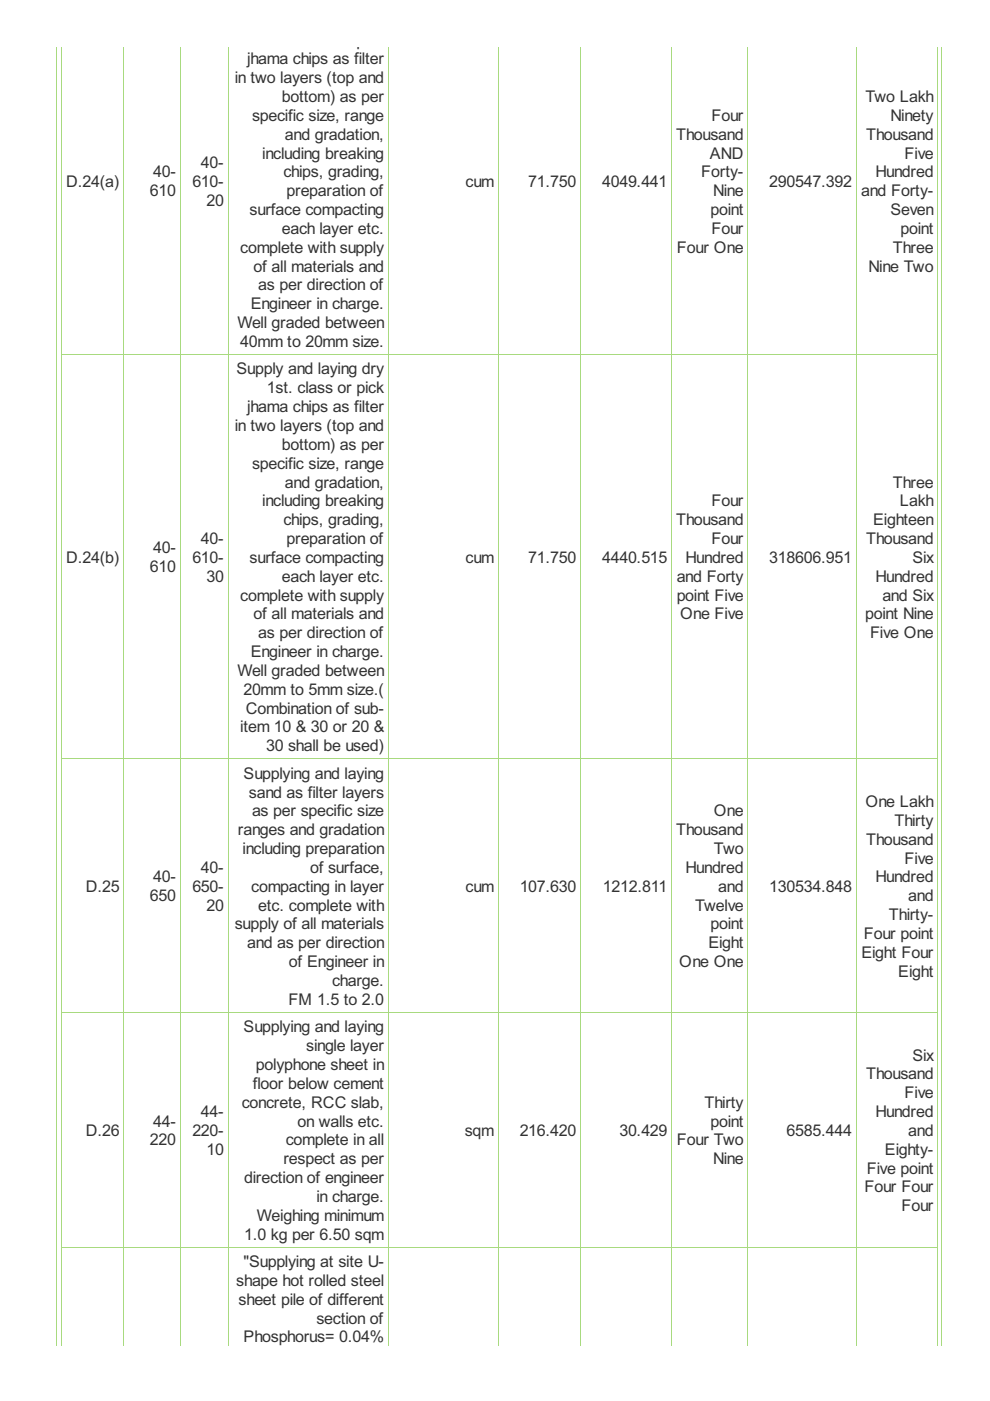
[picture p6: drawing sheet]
<svg xmlns="http://www.w3.org/2000/svg" width="210mm" height="297mm" viewBox="0 0 210 297" stroke-linecap="round" stroke-linejoin="round" font-family="sans-serif">
<defs><g id="words">
<g font-size="3.8" fill="#333">
<text x="56.6" y="9.7">1st. class or pick</text>
<text x="49.8" y="17.6">in two layers (top and</text>
<text x="52.4" y="13.7">jhama chips as filter</text>
<text x="59.8" y="21.6">bottom) as per</text>
<text x="183.5" y="21.6">Two Lakh</text>
<text x="53.4" y="25.6">specific size, range</text>
<text x="60.4" y="29.6">and gradation,</text>
<text x="143.4" y="29.6">Thousand</text>
<text x="150.9" y="25.6">Four</text>
<text x="183.6" y="29.6">Thousand</text>
<text x="188.8" y="25.6">Ninety</text>
<text x="42.6" y="35.6">40-</text>
<text x="55.6" y="33.6">including breaking</text>
<text x="150.5" y="33.6">AND</text>
<text x="191.8" y="33.6">Five</text>
<text x="14" y="39.6">D.24(a)</text>
<text x="31.8" y="41.6">610</text>
<text x="32.5" y="37.6">40-</text>
<text x="40.8" y="39.6">610-</text>
<text x="60.1" y="37.6">chips, grading,</text>
<text x="60.8" y="41.6">preparation of</text>
<text x="98.7" y="39.6">cum</text>
<text x="112" y="39.6">71.750</text>
<text x="127.7" y="39.6">4049.441</text>
<text x="148.7" y="37.6">Forty-</text>
<text x="151.2" y="41.6">Nine</text>
<text x="163.1" y="39.6">290547.392</text>
<text x="182.6" y="41.6">and Forty-</text>
<text x="185.6" y="37.6">Hundred</text>
<text x="43.8" y="43.6">20</text>
<text x="52.9" y="45.6">surface compacting</text>
<text x="150.6" y="45.6">point</text>
<text x="188.8" y="45.6">Seven</text>
<text x="50.9" y="53.6">complete with supply</text>
<text x="59.8" y="49.6">each layer etc.</text>
<text x="143.5" y="53.6">Four One</text>
<text x="150.9" y="49.6">Four</text>
<text x="189.3" y="53.6">Three</text>
<text x="190.9" y="49.6">point</text>
<text x="53.8" y="57.6">of all materials and</text>
<text x="184.1" y="57.6">Nine Two</text>
<text x="53.2" y="65.6">Engineer in charge.</text>
<text x="54.8" y="61.6">as per direction of</text>
<text x="50.3" y="69.6">Well graded between</text>
<text x="50.9" y="73.6">40mm to 20mm size.</text>
<text x="50.2" y="79.4">Supply and laying dry</text>
<text x="56.6" y="83.4">1st. class or pick</text>
<text x="52.4" y="87.4">jhama chips as filter</text>
<text x="49.8" y="91.4">in two layers (top and</text>
<text x="59.8" y="95.4">bottom) as per</text>
<text x="53.4" y="99.4">specific size, range</text>
<text x="55.6" y="107.4">including breaking</text>
<text x="60.4" y="103.4">and gradation,</text>
<text x="150.9" y="107.4">Four</text>
<text x="189.3" y="103.4">Three</text>
<text x="190.8" y="107.4">Lakh</text>
<text x="60.1" y="111.4">chips, grading,</text>
<text x="143.4" y="111.4">Thousand</text>
<text x="185.1" y="111.4">Eighteen</text>
<text x="14" y="119.3">D.24(b)</text>
<text x="32.5" y="117.3">40-</text>
<text x="40.8" y="119.3">610-</text>
<text x="42.6" y="115.3">40-</text>
<text x="52.9" y="119.3">surface compacting</text>
<text x="60.8" y="115.3">preparation of</text>
<text x="98.7" y="119.3">cum</text>
<text x="112" y="119.3">71.750</text>
<text x="127.7" y="119.3">4440.515</text>
<text x="145.4" y="119.3">Hundred</text>
<text x="150.9" y="115.3">Four</text>
<text x="163.1" y="119.3">318606.951</text>
<text x="183.6" y="115.3">Thousand</text>
<text x="193.5" y="119.3">Six</text>
<text x="31.8" y="121.3">610</text>
<text x="43.8" y="123.3">30</text>
<text x="59.8" y="123.3">each layer etc.</text>
<text x="143.5" y="123.3">and Forty</text>
<text x="185.6" y="123.3">Hundred</text>
<text x="50.9" y="127.3">complete with supply</text>
<text x="53.8" y="131.3">of all materials and</text>
<text x="143.5" y="127.3">point Five</text>
<text x="144.2" y="131.3">One Five</text>
<text x="183.4" y="131.3">point Nine</text>
<text x="187.1" y="127.3">and Six</text>
<text x="54.8" y="135.3">as per direction of</text>
<text x="184.5" y="135.3">Five One</text>
<text x="50.3" y="143.3">Well graded between</text>
<text x="53.2" y="139.3">Engineer in charge.</text>
<text x="51.6" y="147.3">20mm to 5mm size.(</text>
<text x="50.9" y="155.3">item 10 &amp; 30 or 20 &amp;</text>
<text x="52.2" y="151.3">Combination of sub-</text>
<text x="56.4" y="159.3">30 shall be used)</text>
<text x="51.7" y="165.1">Supplying and laying</text>
<text x="52.8" y="169.1">sand as filter layers</text>
<text x="53.4" y="173.1">as per specific size</text>
<text x="151.4" y="173.1">One</text>
<text x="183.5" y="171.1">One Lakh</text>
<text x="50.4" y="177.1">ranges and gradation</text>
<text x="143.4" y="177.1">Thousand</text>
<text x="183.6" y="179.1">Thousand</text>
<text x="189.6" y="175.1">Thirty</text>
<text x="42.6" y="185.1">40-</text>
<text x="51.4" y="181.1">including preparation</text>
<text x="65.7" y="185.1">of surface,</text>
<text x="145.4" y="185.1">Hundred</text>
<text x="151.4" y="181.1">Two</text>
<text x="191.8" y="183.1">Five</text>
<text x="18.2" y="189.1">D.25</text>
<text x="31.8" y="191.1">650</text>
<text x="32.5" y="187.1">40-</text>
<text x="40.8" y="189.1">650-</text>
<text x="53.3" y="189.1">compacting in layer</text>
<text x="98.7" y="189.1">cum</text>
<text x="110.2" y="189.1">107.630</text>
<text x="127.8" y="189.1">1212.811</text>
<text x="152.3" y="189.1">and</text>
<text x="163.1" y="189.1">130534.848</text>
<text x="185.6" y="187.1">Hundred</text>
<text x="192.6" y="191.1">and</text>
<text x="43.8" y="193.1">20</text>
<text x="49.8" y="197.1">supply of all materials</text>
<text x="54.8" y="193.1">etc. complete with</text>
<text x="147.4" y="193.1">Twelve</text>
<text x="150.6" y="197.1">point</text>
<text x="188.5" y="195.1">Thirty-</text>
<text x="52.4" y="201.1">and as per direction</text>
<text x="150.2" y="201.1">Eight</text>
<text x="182.6" y="203.1">Eight Four</text>
<text x="183.1" y="199.1">Four point</text>
<text x="61.3" y="205.1">of Engineer in</text>
<text x="70.4" y="209">charge.</text>
<text x="144" y="205.1">One One</text>
<text x="190.5" y="207.1">Eight</text>
<text x="61.1" y="213">FM 1.5 to 2.0</text>
<text x="51.7" y="218.9">Supplying and laying</text>
<text x="54.3" y="226.9">polyphone sheet in</text>
<text x="64.9" y="222.9">single layer</text>
<text x="193.5" y="224.9">Six</text>
<text x="53.6" y="230.9">floor below cement</text>
<text x="183.6" y="228.9">Thousand</text>
<text x="191.8" y="232.8">Five</text>
<text x="32.5" y="238.8">44-</text>
<text x="42.6" y="236.8">44-</text>
<text x="51.3" y="234.8">concrete, RCC slab,</text>
<text x="63.1" y="238.8">on walls etc.</text>
<text x="149.4" y="234.8">Thirty</text>
<text x="150.6" y="238.8">point</text>
<text x="185.6" y="236.8">Hundred</text>
<text x="18.2" y="240.8">D.26</text>
<text x="31.8" y="242.8">220</text>
<text x="40.8" y="240.8">220-</text>
<text x="43.8" y="244.8">10</text>
<text x="60.6" y="242.8">complete in all</text>
<text x="98.5" y="240.8">sqm</text>
<text x="110.2" y="240.8">216.420</text>
<text x="131.3" y="240.8">30.429</text>
<text x="143.5" y="242.8">Four Two</text>
<text x="166.8" y="240.8">6585.444</text>
<text x="187.6" y="244.8">Eighty-</text>
<text x="192.6" y="240.8">and</text>
<text x="51.8" y="250.8">direction of engineer</text>
<text x="60.1" y="246.8">respect as per</text>
<text x="151.2" y="246.8">Nine</text>
<text x="183.8" y="248.8">Five point</text>
<text x="67.1" y="254.8">in charge.</text>
<text x="183.3" y="252.8">Four Four</text>
<text x="191.1" y="256.8">Four</text>
<text x="51.8" y="262.8">1.0 kg per 6.50 sqm</text>
<text x="54.5" y="258.8">Weighing minimum</text>
<text x="51.6" y="268.6">&quot;Supplying at site U-</text>
<text x="50.1" y="272.6">shape hot rolled steel</text>
<text x="50.6" y="276.6">sheet pile of different</text>
<text x="67.1" y="280.6">section of</text>
<text x="51.7" y="284.6">Phosphorus= 0.04%</text>
</g>
</g></defs>
<g fill="none" stroke="#a8da7f" stroke-width=".21">
<path d="M12.1 9.9v275.4M13.1 9.9v275.4M26.2 9.9v275.4M38.2 9.9v275.4M48.4 9.9v275.4M82.3 9.9v275.4M105.6 9.9v275.4M123.1 9.9v275.4M142.4 9.9v275.4M158.5 9.9v275.4M181.5 9.9v275.4M198.8 9.9v275.4"/>
<path d="M199.6 9.9v275.4M13 75.2h185.9M13 160.9h185.9M13 214.6h185.9M13 264.4h185.9"/>
</g>
<use href="#words"/>
</svg>
